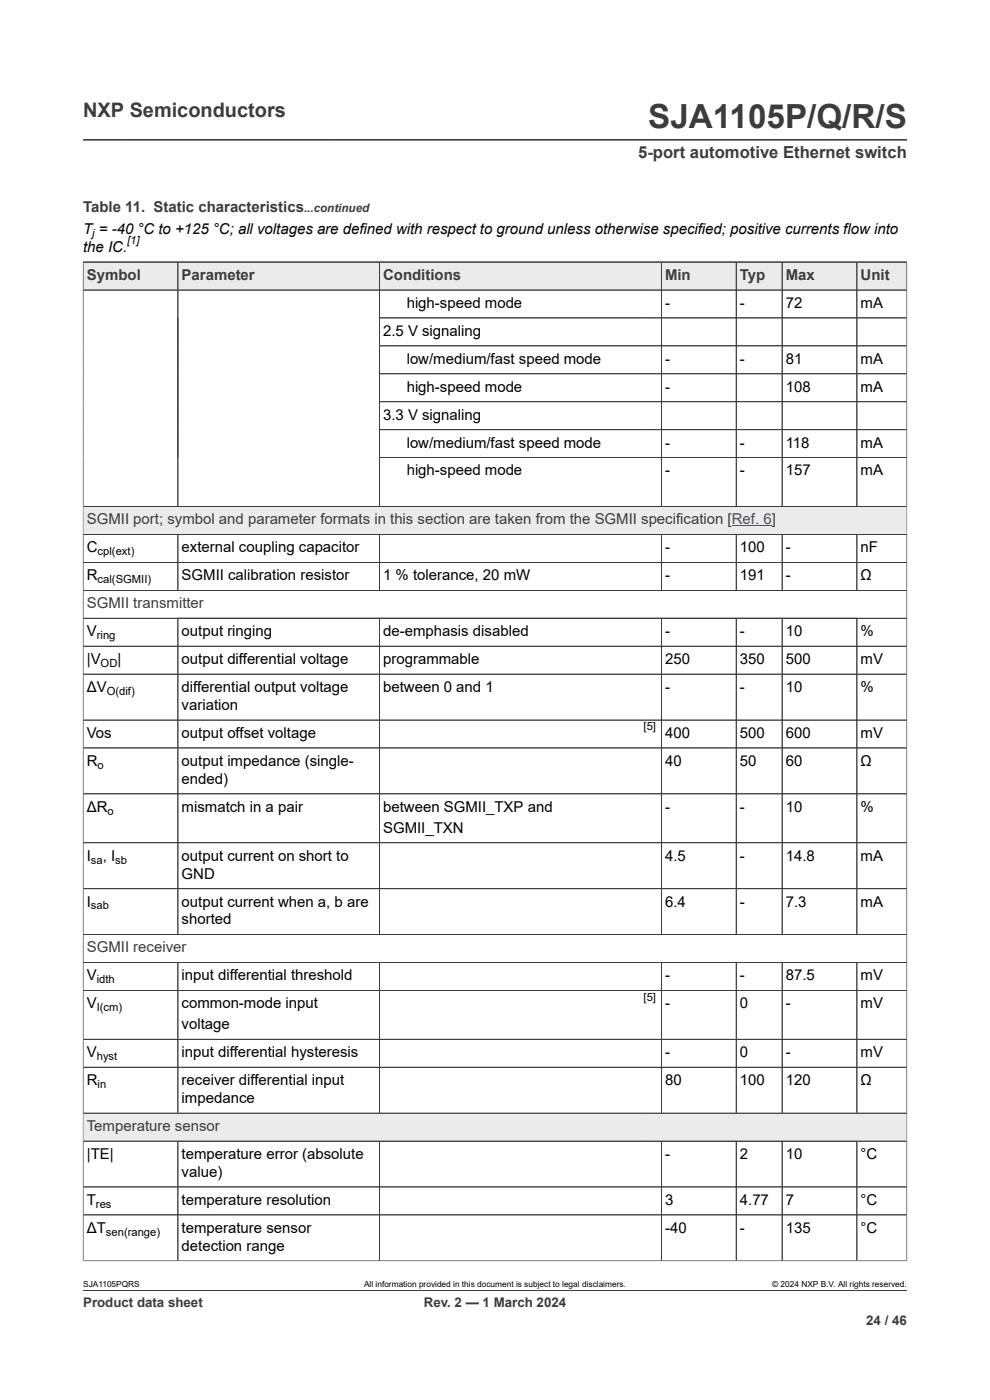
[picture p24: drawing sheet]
<svg xmlns="http://www.w3.org/2000/svg" width="210mm" height="297mm" viewBox="0 0 210 297" stroke-linecap="round" stroke-linejoin="round" font-family="sans-serif">
<defs><g id="words">
<text font-size="7.1" fill="#3c3c3c" x="137.5" y="27.2">SJA1105P/Q/R/S</text>
<text font-size="4.2" fill="#3c3c3c" x="17.6" y="24.8">NXP Semiconductors</text>
<text font-size="3.5" fill="#3c3c3c" x="135.4" y="33.5">5-port automotive Ethernet switch</text>
<g font-size="3.2" fill="#3c3c3c">
<text x="17.6" y="45.1">Table 11. Static characteristics</text>
<text x="18.4" y="59.4">Symbol</text>
<text x="38.5" y="59.4">Parameter</text>
<text x="81.3" y="59.4">Conditions</text>
<text x="141.1" y="59.4">Min</text>
<text x="156.9" y="59.4">Typ</text>
<text x="166.7" y="59.4">Max</text>
<text x="182.6" y="59.4">Unit</text>
<text x="18.4" y="111.2">SGMII port; symbol and parameter formats in this section are taken from the SGMII specification [Ref. 6]</text>
<text x="18.4" y="129">SGMII transmitter</text>
<text x="18.4" y="202">SGMII receiver</text>
<text x="18.4" y="239.9">Temperature sensor</text>
</g>
<g font-size="3.2">
<text x="17.6" y="49.6">T = -40 °C to +125 °C; all voltages are defined with respect to ground unless otherwise specified; positive currents flow into</text>
<text x="17.6" y="53.4">the IC.</text>
<text x="86.3" y="65.3">high-speed mode</text>
<text x="141.1" y="65.3">-</text>
<text x="156.9" y="65.3">-</text>
<text x="166.7" y="65.3">72</text>
<text x="182.6" y="65.3">mA</text>
<text x="81.3" y="71.2">2.5 V signaling</text>
<text x="86.3" y="77.2">low/medium/fast speed mode</text>
<text x="141.1" y="77.2">-</text>
<text x="156.9" y="77.2">-</text>
<text x="166.7" y="77.2">81</text>
<text x="182.6" y="77.2">mA</text>
<text x="86.3" y="83.1">high-speed mode</text>
<text x="141.1" y="83.1">-</text>
<text x="166.7" y="83.1">108</text>
<text x="182.6" y="83.1">mA</text>
<text x="81.3" y="89">3.3 V signaling</text>
<text x="86.3" y="94.9">low/medium/fast speed mode</text>
<text x="141.1" y="94.9">-</text>
<text x="156.9" y="94.9">-</text>
<text x="166.7" y="94.9">118</text>
<text x="182.6" y="94.9">mA</text>
<text x="86.3" y="100.9">high-speed mode</text>
<text x="141.1" y="100.9">-</text>
<text x="156.9" y="100.9">-</text>
<text x="166.7" y="100.9">157</text>
<text x="182.6" y="100.9">mA</text>
<text x="18.4" y="117.2">C</text>
<text x="38.5" y="117.2">external coupling capacitor</text>
<text x="141.1" y="117.2">-</text>
<text x="156.9" y="117.2">100</text>
<text x="166.7" y="117.2">-</text>
<text x="182.6" y="117.2">nF</text>
<text x="18.4" y="123.1">R</text>
<text x="38.5" y="123.1">SGMII calibration resistor</text>
<text x="81.3" y="123.1">1 % tolerance, 20 mW</text>
<text x="141.1" y="123.1">-</text>
<text x="156.9" y="123.1">191</text>
<text x="166.7" y="123.1">-</text>
<text x="182.6" y="123.1">Ω</text>
<text x="18.4" y="134.9">V</text>
<text x="38.5" y="134.9">output ringing</text>
<text x="81.3" y="134.9">de-emphasis disabled</text>
<text x="141.1" y="134.9">-</text>
<text x="156.9" y="134.9">-</text>
<text x="166.7" y="134.9">10</text>
<text x="182.6" y="134.9">%</text>
<text x="18.4" y="140.9">|V</text>
<text x="24.9" y="140.9">|</text>
<text x="38.5" y="140.9">output differential voltage</text>
<text x="81.3" y="140.9">programmable</text>
<text x="141.1" y="140.9">250</text>
<text x="156.9" y="140.9">350</text>
<text x="166.7" y="140.9">500</text>
<text x="182.6" y="140.9">mV</text>
<text x="18.4" y="146.8">ΔV</text>
<text x="38.5" y="146.8">differential output voltage</text>
<text x="81.3" y="146.8">between 0 and 1</text>
<text x="141.1" y="146.8">-</text>
<text x="156.9" y="146.8">-</text>
<text x="166.7" y="146.8">10</text>
<text x="182.6" y="146.8">%</text>
<text x="38.5" y="150.6">variation</text>
<text x="18.4" y="156.5">Vos</text>
<text x="38.5" y="156.5">output offset voltage</text>
<text x="141.1" y="156.5">400</text>
<text x="156.9" y="156.5">500</text>
<text x="166.7" y="156.5">600</text>
<text x="182.6" y="156.5">mV</text>
<text x="18.4" y="162.5">R</text>
<text x="38.5" y="162.5">output impedance (single-</text>
<text x="38.5" y="166.3">ended)</text>
<text x="141.1" y="162.5">40</text>
<text x="156.9" y="162.5">50</text>
<text x="166.7" y="162.5">60</text>
<text x="182.6" y="162.5">Ω</text>
<text x="18.4" y="172.2">ΔR</text>
<text x="38.5" y="172.2">mismatch in a pair</text>
<text x="81.3" y="172.2">between SGMII_TXP and</text>
<text x="141.1" y="172.2">-</text>
<text x="156.9" y="172.2">-</text>
<text x="166.7" y="172.2">10</text>
<text x="182.6" y="172.2">%</text>
<text x="81.3" y="176.6">SGMII_TXN</text>
<text x="18.4" y="182.6">I</text>
<text x="21.8" y="182.6">, I</text>
<text x="38.5" y="182.6">output current on short to</text>
<text x="141.1" y="182.6">4.5</text>
<text x="156.9" y="182.6">-</text>
<text x="166.7" y="182.6">14.8</text>
<text x="182.6" y="182.6">mA</text>
<text x="38.5" y="186.4">GND</text>
<text x="18.4" y="192.3">I</text>
<text x="38.5" y="192.3">output current when a, b are</text>
<text x="38.5" y="196.1">shorted</text>
<text x="141.1" y="192.3">6.4</text>
<text x="156.9" y="192.3">-</text>
<text x="166.7" y="192.3">7.3</text>
<text x="182.6" y="192.3">mA</text>
<text x="18.4" y="208">V</text>
<text x="38.5" y="208">input differential threshold</text>
<text x="141.1" y="208">-</text>
<text x="156.9" y="208">-</text>
<text x="166.7" y="208">87.5</text>
<text x="182.6" y="208">mV</text>
<text x="18.4" y="213.9">V</text>
<text x="38.5" y="213.9">common-mode input</text>
<text x="141.1" y="213.9">-</text>
<text x="156.9" y="213.9">0</text>
<text x="166.7" y="213.9">-</text>
<text x="182.6" y="213.9">mV</text>
<text x="38.5" y="218.3">voltage</text>
<text x="18.4" y="224.3">V</text>
<text x="38.5" y="224.3">input differential hysteresis</text>
<text x="141.1" y="224.3">-</text>
<text x="156.9" y="224.3">0</text>
<text x="166.7" y="224.3">-</text>
<text x="182.6" y="224.3">mV</text>
<text x="18.4" y="230.2">R</text>
<text x="38.5" y="230.2">receiver differential input</text>
<text x="141.1" y="230.2">80</text>
<text x="156.9" y="230.2">100</text>
<text x="166.7" y="230.2">120</text>
<text x="182.6" y="230.2">Ω</text>
<text x="38.5" y="234">impedance</text>
<text x="18.4" y="245.9">|TE|</text>
<text x="38.5" y="245.9">temperature error (absolute</text>
<text x="141.1" y="245.9">-</text>
<text x="156.9" y="245.9">2</text>
<text x="166.7" y="245.9">10</text>
<text x="182.6" y="245.9">°C</text>
<text x="38.5" y="249.7">value)</text>
<text x="18.4" y="255.6">T</text>
<text x="38.5" y="255.6">temperature resolution</text>
<text x="141.1" y="255.6">3</text>
<text x="156.9" y="255.6">4.77</text>
<text x="166.7" y="255.6">7</text>
<text x="182.6" y="255.6">°C</text>
<text x="18.4" y="261.5">ΔT</text>
<text x="38.5" y="261.5">temperature sensor</text>
<text x="141.1" y="261.5">-40</text>
<text x="156.9" y="261.5">-</text>
<text x="166.7" y="261.5">135</text>
<text x="182.6" y="261.5">°C</text>
<text x="38.5" y="265.3">detection range</text>
</g>
<g font-size="2.8" fill="#3c3c3c">
<text x="17.6" y="277.3">Product data sheet</text>
<text x="89.9" y="277.3">Rev. 2 — 1 March 2024</text>
<text x="183.7" y="281">24 / 46</text>
</g>
<text font-size="2.5" fill="#3c3c3c" x="64.5" y="45.1">...continued</text>
<g font-size="2.4">
<text x="19.6" y="50.2">j</text>
<text x="27" y="51.7">[1]</text>
<text x="20.7" y="117.8">cpl(ext)</text>
<text x="20.7" y="123.7">cal(SGMII)</text>
<text x="20.5" y="135.6">ring</text>
<text x="21.4" y="141.5">OD</text>
<text x="22.6" y="147.4">O(dif)</text>
<text x="136.5" y="154.9">[5]</text>
<text x="20.7" y="163.1">o</text>
<text x="22.8" y="172.8">o</text>
<text x="19.3" y="183.2">sa</text>
<text x="24.4" y="183.2">sb</text>
<text x="19.3" y="192.9">sab</text>
<text x="20.5" y="208.6">idth</text>
<text x="20.5" y="214.5">I(cm)</text>
<text x="136.5" y="212.3">[5]</text>
<text x="20.5" y="224.9">hyst</text>
<text x="20.7" y="230.8">in</text>
<text x="20.4" y="256.2">res</text>
<text x="22.5" y="262.1">sen(range)</text>
</g>
<g font-size="1.8">
<text x="17.6" y="273.1">SJA1105PQRS</text>
<text x="77.2" y="273.1">All information provided in this document is subject to legal disclaimers.</text>
<text x="163.8" y="273.1">© 2024 NXP B.V. All rights reserved.</text>
</g>
</g></defs>
<path d="M17.6 29.7h174.8M17.6 55.6h174.8" fill="none" stroke="#3c3c3c" stroke-width=".21"/>
<path d="M17.7 55.7h20v5.8h-20z" fill="#ebebeb"/>
<path d="M17.6 55.6h20.1v5.9h-20.1z" fill="none" stroke="#3c3c3c" stroke-width=".21"/>
<path d="M37.8 55.7h42.6v5.8h-42.6z" fill="#ebebeb"/>
<path d="M37.7 55.6h42.8v5.9h-42.8z" fill="none" stroke="#3c3c3c" stroke-width=".21"/>
<path d="M80.6 55.7h55.5v5.8h-55.5z" fill="#ebebeb"/>
<path d="M136.1 55.6h-55.6v5.9h55.6" fill="none" stroke="#3c3c3c" stroke-width=".21"/>
<path d="M136.1 55.7h4.1v5.8h-4.1z" fill="#ebebeb"/>
<path d="M136.1 55.6h4.2v5.9h-4.2" fill="none" stroke="#3c3c3c" stroke-width=".21"/>
<path d="M140.4 55.7h15.7v5.8h-15.7z" fill="#ebebeb"/>
<path d="M140.3 55.6h15.9v5.9h-15.9z" fill="none" stroke="#3c3c3c" stroke-width=".21"/>
<path d="M156.2 55.7h9.6v5.8h-9.6z" fill="#ebebeb"/>
<path d="M156.2 55.6h9.7v5.9h-9.7z" fill="none" stroke="#3c3c3c" stroke-width=".21"/>
<path d="M166 55.7h15.7v5.8h-15.7z" fill="#ebebeb"/>
<path d="M165.9 55.6h15.9v5.9h-15.9z" fill="none" stroke="#3c3c3c" stroke-width=".21"/>
<path d="M181.8 55.7h10.5v5.8h-10.5z" fill="#ebebeb"/>
<g fill="none" stroke="#3c3c3c" stroke-width=".21">
<path d="M37.7 61.5v46M80.5 67.5h111.9M80.5 61.5v46M80.5 73.4h111.9M80.5 79.3h111.9M140.3 61.5v46M156.2 61.5v46M165.9 61.5v46M192.4 61.5h-174.8v51.9h174.8v-57.8h-10.6v51.9M80.5 85.2h111.9M80.5 91.2h111.9M80.5 97.1h111.9"/>
<path d="M17.6 107.5h174.8"/>
</g>
<path d="M17.7 107.5h174.6v5.8h-174.6z" fill="#ebebeb"/>
<path d="M155.2 111.6h8.5" fill="none" stroke="#00f" stroke-width=".21"/>
<g fill="none" stroke="#3c3c3c" stroke-width=".21">
<path d="M17.6 113.4h174.8v128.7h-174.8zM17.6 119.3h174.8M37.7 113.4v11.8M80.5 113.4v11.8M140.3 113.4v11.8M156.2 113.4v11.8M165.9 113.4v11.8M181.8 113.4v11.8M17.6 125.2h174.8M17.6 137.1h174.8M37.7 131.2v67.1M80.5 131.2v67.1"/>
<path d="M140.3 131.2v67.1M156.2 131.2v67.1M165.9 131.2v67.1M181.8 131.2v67.1M192.4 131.2h-174.8M17.6 152.8h174.8M192.4 143h-174.8M192.4 158.7h-174.8M17.6 178.8h174.8M192.4 168.4h-174.8M17.6 198.3h174.8M192.4 188.5h-174.8"/>
<path d="M17.6 210.1h174.8M37.7 204.2v31.9M80.5 204.2v31.9M140.3 204.2v31.9M156.2 204.2v31.9M165.9 204.2v31.9M181.8 204.2v31.9M192.4 204.2h-174.8M17.6 220.5h174.8M17.6 226.4h174.8M192.4 236.1h-174.8"/>
</g>
<path d="M17.7 236.2h174.6v5.8h-174.6z" fill="#ebebeb"/>
<g fill="none" stroke="#3c3c3c" stroke-width=".21">
<path d="M17.6 55.7v211.8M17.6 55.6h174.8M37.7 55.7v51.7M80.5 55.7v51.7M140.3 55.7v51.7M156.2 55.7v51.7M165.9 55.7v51.7M181.8 55.7v51.7M192.4 55.7v211.8M17.7 61.5h174.6M80.6 67.5h111.7M80.6 73.4h111.7"/>
<path d="M80.6 79.3h111.7M80.6 85.2h111.7M80.6 91.2h111.7M80.6 97.1h111.7M17.7 113.4h174.6M37.7 113.5v11.7M80.5 113.5v11.7M140.3 113.5v11.7M156.2 113.5v11.7M165.9 113.5v11.7M181.8 113.5v11.7M192.3 107.5h-174.6"/>
<path d="M192.3 119.3h-174.6M17.7 125.2h174.6M17.7 131.2h174.6M17.7 137.1h174.6M37.7 131.2v67M80.5 131.2v67M140.3 131.2v67M156.2 131.2v67M165.9 131.2v67M181.8 131.2v67M17.7 143h174.6M17.7 152.8h174.6"/>
<path d="M17.7 158.7h174.6M17.7 168.4h174.6M17.7 178.8h174.6M17.7 188.5h174.6M17.7 198.3h174.6M17.7 204.2h174.6M37.7 204.3v31.8M80.5 204.3v31.8M140.3 204.3v31.8M156.2 204.3v31.8M165.9 204.3v31.8M181.8 204.3v31.8"/>
<path d="M192.3 210.1h-174.6M17.7 220.5h174.6M17.7 236.1h174.6M192.3 226.4h-174.6M17.6 242.1h174.8M17.6 251.8h174.8M37.7 242.1v25.4M80.5 242.1v25.4M140.3 242.1v25.4M156.2 242.1v25.4M165.9 242.1v25.4M181.8 242.1v25.4"/>
<path d="M192.4 257.7h-174.8M17.6 267.5h174.8M17.6 273.8h174.8"/>
</g>
<use href="#words"/>
</svg>
